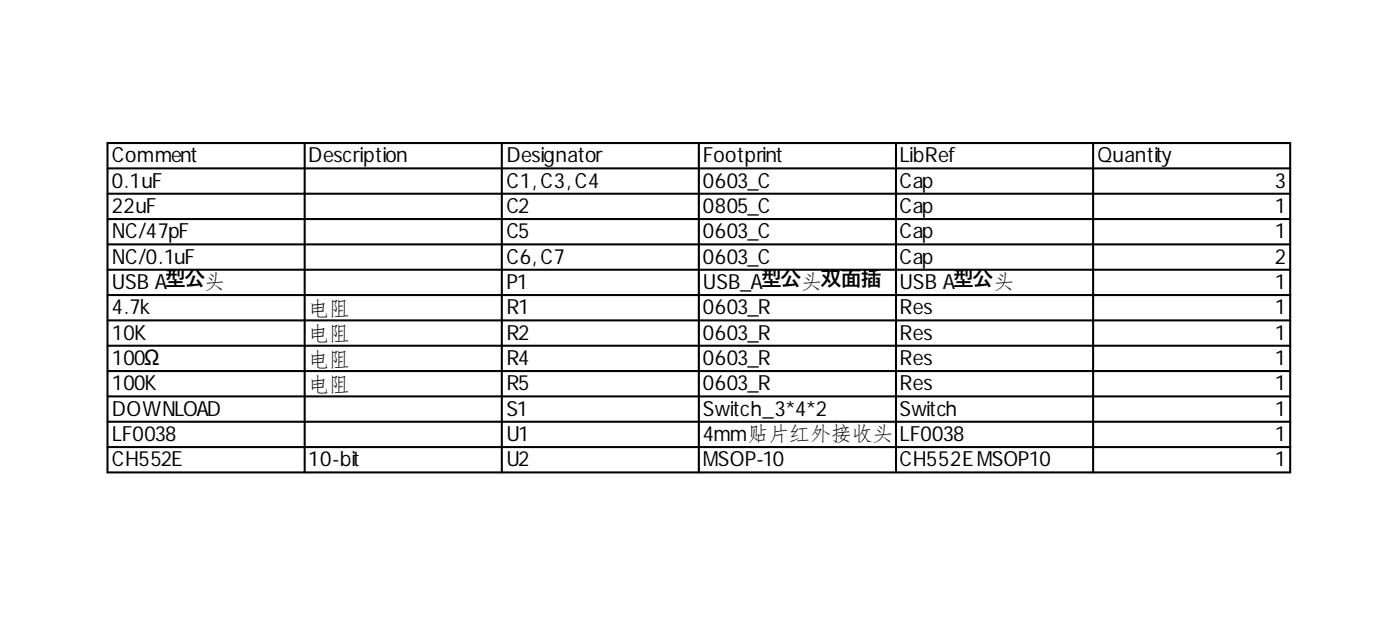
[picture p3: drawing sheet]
<svg xmlns="http://www.w3.org/2000/svg" width="168mm" height="74mm" viewBox="0 0 168 74" stroke-linecap="round" stroke-linejoin="round" font-family="sans-serif">
<defs><g id="words">
<g font-size="2.5">
<text x="13.4" y="19.5">Comment</text>
<text x="13.4" y="22.5">0.1uF</text>
<text x="37.1" y="19.5">Description</text>
<text x="60.9" y="19.5">Designator</text>
<text x="60.9" y="22.5">C1,C3,C4</text>
<text x="84.5" y="19.5">Footprint</text>
<text x="84.5" y="22.5">0603_C</text>
<text x="108.1" y="19.5">LibRef</text>
<text x="108.1" y="22.5">Cap</text>
<text x="131.9" y="19.5">Quantity</text>
<text x="153.2" y="22.5">3</text>
<text x="13.4" y="25.6">22uF</text>
<text x="13.4" y="28.6">NC/47pF</text>
<text x="60.9" y="25.6">C2</text>
<text x="60.9" y="28.6">C5</text>
<text x="84.5" y="25.6">0805_C</text>
<text x="84.5" y="28.6">0603_C</text>
<text x="108.1" y="25.6">Cap</text>
<text x="108.1" y="28.6">Cap</text>
<text x="153.2" y="25.6">1</text>
<text x="153.2" y="28.6">1</text>
<text x="13.4" y="31.7">NC/0.1uF</text>
<text x="13.4" y="34.7">USB A型公头</text>
<text x="60.9" y="31.7">C6,C7</text>
<text x="60.9" y="34.7">P1</text>
<text x="84.5" y="31.7">0603_C</text>
<text x="84.5" y="34.7">USB_A型公头双面插</text>
<text x="108.1" y="31.7">Cap</text>
<text x="108.1" y="34.7">USB A型公头</text>
<text x="153.2" y="31.7">2</text>
<text x="153.2" y="34.7">1</text>
<text x="13.4" y="37.8">4.7k</text>
<text x="13.4" y="40.8">10K</text>
<text x="37.1" y="37.9">电阻</text>
<text x="37.1" y="41">电阻</text>
<text x="60.9" y="37.8">R1</text>
<text x="60.9" y="40.8">R2</text>
<text x="84.5" y="37.8">0603_R</text>
<text x="84.5" y="40.8">0603_R</text>
<text x="108.1" y="37.8">Res</text>
<text x="108.1" y="40.8">Res</text>
<text x="153.2" y="37.8">1</text>
<text x="153.2" y="40.8">1</text>
<text x="13.4" y="43.8">100Ω</text>
<text x="13.4" y="46.9">100K</text>
<text x="37.1" y="44">电阻</text>
<text x="37.1" y="47.1">电阻</text>
<text x="60.9" y="43.8">R4</text>
<text x="60.9" y="46.9">R5</text>
<text x="84.5" y="43.8">0603_R</text>
<text x="84.5" y="46.9">0603_R</text>
<text x="108.1" y="43.8">Res</text>
<text x="108.1" y="46.9">Res</text>
<text x="153.2" y="43.8">1</text>
<text x="153.2" y="46.9">1</text>
<text x="13.4" y="49.9">DOWNLOAD</text>
<text x="13.4" y="53">LF0038</text>
<text x="60.9" y="49.9">S1</text>
<text x="60.9" y="53">U1</text>
<text x="84.5" y="49.9">Switch_3*4*2</text>
<text x="84.5" y="53">4mm贴片红外接收头</text>
<text x="108.1" y="49.9">Switch</text>
<text x="108.1" y="53">LF0038</text>
<text x="153.2" y="49.9">1</text>
<text x="153.2" y="53">1</text>
<text x="13.4" y="56">CH552E</text>
<text x="37.1" y="56">10-bit</text>
<text x="60.9" y="56">U2</text>
<text x="84.5" y="56">MSOP-10</text>
<text x="108.1" y="56">CH552EMSOP10</text>
<text x="153.2" y="56">1</text>
</g>
</g></defs>
<g fill="none" stroke="#000" stroke-width=".25">
<path d="M12.9 17.2h142.2v39.5h-142.2zM36.6 17.2v39.5M60.3 17.2v39.5M84 17.2v39.5M107.7 17.2v39.5M131.4 17.2v39.5M12.9 20.2h142.2M12.9 23.3h142.2M12.9 26.3h142.2M12.9 29.3h142.2M12.9 32.4h142.2M12.9 35.4h142.2"/>
<path d="M12.9 38.5h142.2M12.9 41.5h142.2M12.9 44.6h142.2M12.9 47.6h142.2M12.9 50.6h142.2M12.9 53.7h142.2"/>
</g>
<use href="#words"/>
</svg>
